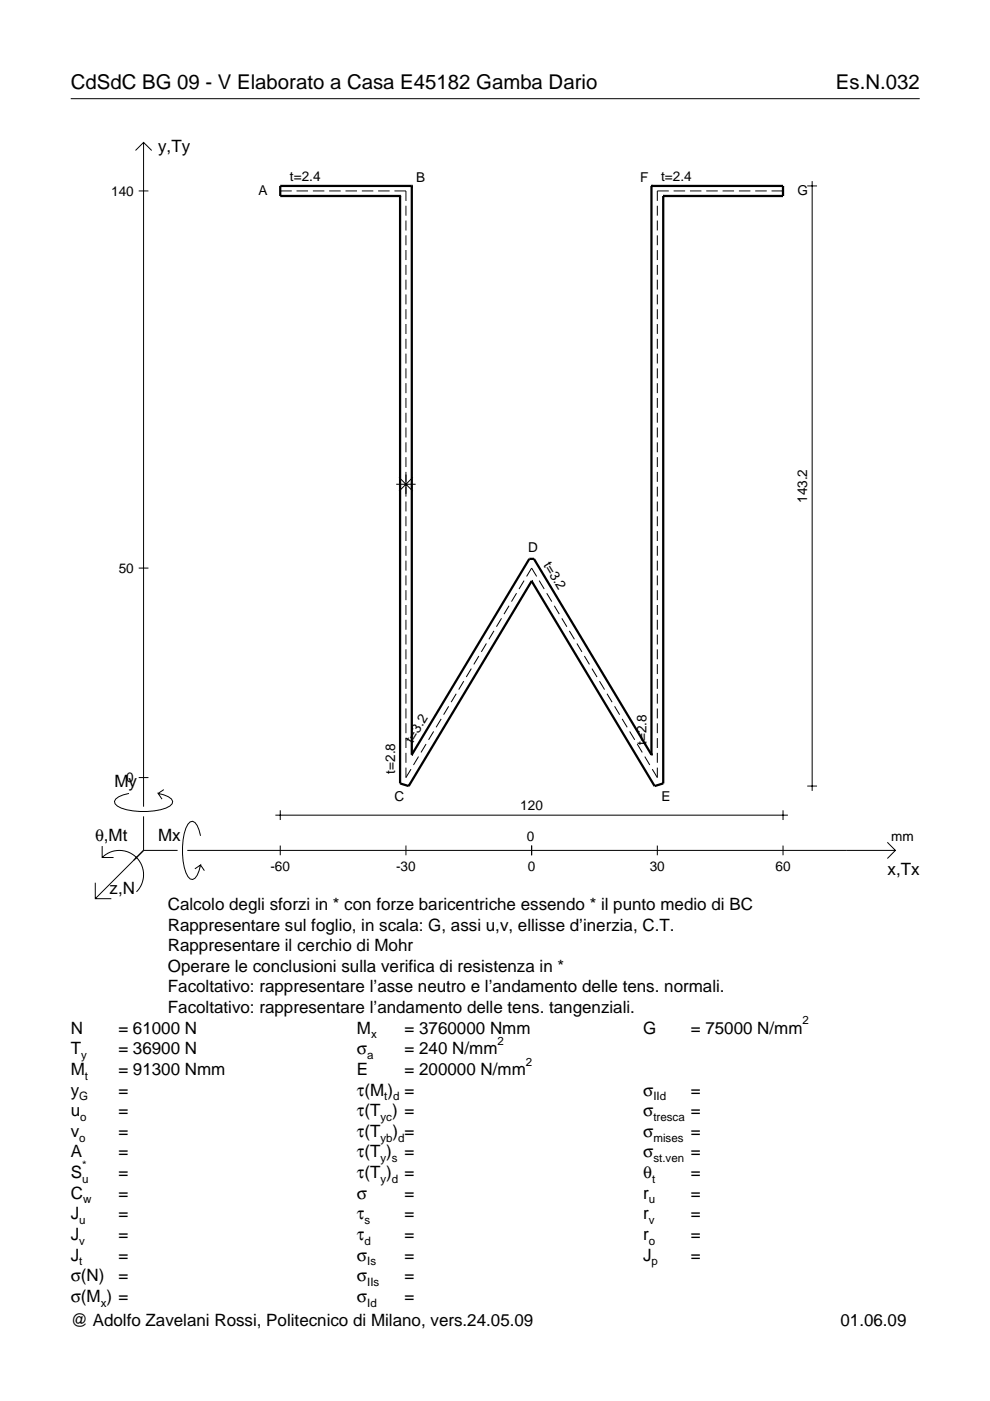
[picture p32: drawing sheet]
<svg xmlns="http://www.w3.org/2000/svg" width="210mm" height="297mm" viewBox="0 0 210 297" stroke-linecap="round" stroke-linejoin="round" font-family="sans-serif">
<defs><g id="words">
<g font-size="4.3">
<text x="15" y="18.9">CdSdC BG 09 - V Elaborato a Casa E45182 Gamba Dario</text>
<text x="177.2" y="18.9">Es.N.032</text>
</g>
<g font-size="3.6">
<text x="33.5" y="32.3">y,Ty</text>
<text x="24.3" y="166.9">My</text>
<text x="20.1" y="178.2">θ,Mt</text>
<text x="33.5" y="178.2">Mx</text>
<text x="188.2" y="185.5">x,Tx</text>
<text x="23.2" y="189.6">z,N</text>
<text x="35.6" y="192.9">Calcolo degli sforzi in * con forze baricentriche essendo * il punto medio di BC</text>
<text x="35.6" y="197.3">Rappresentare sul foglio, in scala: G, assi u,v, ellisse d’inerzia, C.T.</text>
<text x="35.6" y="201.7">Rappresentare il cerchio di Mohr</text>
<text x="35.6" y="206">Operare le conclusioni sulla verifica di resistenza in *</text>
<text x="35.6" y="210.4">Facoltativo: rappresentare l’asse neutro e l’andamento delle tens. normali.</text>
<text x="35.6" y="214.8">Facoltativo: rappresentare l’andamento delle tens. tangenziali.</text>
<text x="15" y="219.2">N</text>
<text x="25.1" y="219.2">= 61000 N</text>
<text x="75.7" y="219.2">M</text>
<text x="85.8" y="219.2">= 3760000 Nmm</text>
<text x="136.4" y="219.2">G</text>
<text x="146.5" y="219.2">= 75000 N/mm</text>
<text x="15" y="227.9">M</text>
<text x="15" y="223.5">T</text>
<text x="25.1" y="223.5">= 36900 N</text>
<text x="25.1" y="227.9">= 91300 Nmm</text>
<text x="75.7" y="223.5">σ</text>
<text x="75.7" y="227.9">E</text>
<text x="85.8" y="223.5">= 240 N/mm</text>
<text x="85.8" y="227.9">= 200000 N/mm</text>
<text x="15" y="232.3">y</text>
<text x="25.1" y="232.3">=</text>
<text x="75.7" y="232.3">τ(M ) =</text>
<text x="136.4" y="232.3">σ</text>
<text x="146.5" y="232.3">=</text>
<text x="15" y="236.7">u</text>
<text x="25.1" y="236.7">=</text>
<text x="75.7" y="236.7">τ(T ) =</text>
<text x="136.4" y="236.7">σ</text>
<text x="146.5" y="236.7">=</text>
<text x="15" y="241">v</text>
<text x="15" y="245.4">A</text>
<text x="25.1" y="241">=</text>
<text x="25.1" y="245.4">=</text>
<text x="75.7" y="245.4">τ(T )</text>
<text x="75.7" y="241">τ(T</text>
<text x="83.3" y="241">) =</text>
<text x="85.8" y="245.4">=</text>
<text x="136.4" y="241">σ</text>
<text x="136.4" y="245.4">σ</text>
<text x="146.5" y="241">=</text>
<text x="146.5" y="245.4">=</text>
<text x="15" y="249.8">S</text>
<text x="25.1" y="249.8">=</text>
<text x="75.7" y="249.8">τ(T )</text>
<text x="85.8" y="249.8">=</text>
<text x="136.4" y="249.8">θ</text>
<text x="146.5" y="249.8">=</text>
<text x="15" y="254.2">C</text>
<text x="25.1" y="254.2">=</text>
<text x="75.7" y="254.2">σ</text>
<text x="85.8" y="254.2">=</text>
<text x="136.4" y="254.2">r</text>
<text x="146.5" y="254.2">=</text>
<text x="15" y="258.5">J</text>
<text x="15" y="262.9">J</text>
<text x="25.1" y="258.5">=</text>
<text x="25.1" y="262.9">=</text>
<text x="75.7" y="258.5">τ</text>
<text x="75.7" y="262.9">τ</text>
<text x="85.8" y="258.5">=</text>
<text x="85.8" y="262.9">=</text>
<text x="136.4" y="258.5">r</text>
<text x="136.4" y="262.9">r</text>
<text x="146.5" y="258.5">=</text>
<text x="146.5" y="262.9">=</text>
<text x="15" y="267.3">J</text>
<text x="25.1" y="267.3">=</text>
<text x="75.7" y="267.3">σ</text>
<text x="85.8" y="267.3">=</text>
<text x="136.4" y="267.3">J</text>
<text x="146.5" y="267.3">=</text>
<text x="15" y="271.7">σ(N)</text>
<text x="25.1" y="271.7">=</text>
<text x="75.7" y="271.7">σ</text>
<text x="85.8" y="271.7">=</text>
<text x="15" y="281.2">@ Adolfo Zavelani Rossi, Politecnico di Milano, vers.24.05.09</text>
<text x="15" y="276">σ(M ) =</text>
<text x="75.7" y="276">σ</text>
<text x="85.8" y="276">=</text>
<text x="178.2" y="281.2">01.06.09</text>
</g>
<g font-size="2.9">
<text x="23.6" y="41.5">140</text>
<text x="54.8" y="41.4">A</text>
<text x="61.5" y="38.4">t=2.4</text>
<text x="88.2" y="38.5">B</text>
<text x="135.7" y="38.5">F</text>
<text x="140.2" y="38.4">t=2.4</text>
<text x="169.1" y="41.4">G</text>
<text x="171.2" y="106.6" transform="rotate(-90 171.2 106.6)">143.2</text>
<text x="112" y="117">D</text>
<text x="115.1" y="119.7" transform="rotate(59 115.1 119.7)">t=3.2</text>
<text x="25.2" y="121.4">50</text>
<text x="87.5" y="157.7" transform="rotate(-59 87.5 157.7)">t=3.2</text>
<text x="137.1" y="158" transform="rotate(-90 137.1 158)">t=2.8</text>
<text x="26.8" y="165.9">0</text>
<text x="83.8" y="164" transform="rotate(-90 83.8 164)">t=2.8</text>
<text x="83.7" y="169.8">C</text>
<text x="110.3" y="171.8">120</text>
<text x="140.3" y="169.8">E</text>
<text x="111.7" y="178.2">0</text>
<text x="189" y="178.2">mm</text>
<text x="57.3" y="184.7">-60</text>
<text x="84" y="184.7">-30</text>
<text x="111.9" y="184.7">0</text>
<text x="137.8" y="184.7">30</text>
<text x="164.4" y="184.7">60</text>
</g>
<g font-size="2.4">
<text x="78.7" y="220.2">x</text>
<text x="105.5" y="221.5">2</text>
<text x="170.2" y="217.2">2</text>
<text x="17.2" y="224.5">y</text>
<text x="77.9" y="224.5">a</text>
<text x="111.5" y="225.9">2</text>
<text x="16.8" y="233.3">G</text>
<text x="18" y="228.9">t</text>
<text x="81.5" y="233.3">t d</text>
<text x="138.5" y="233.3">IId</text>
<text x="17" y="237.7">o</text>
<text x="80.7" y="237.7">yc</text>
<text x="138.5" y="237.7">tresca</text>
<text x="16.8" y="242">o</text>
<text x="80.7" y="242">yb d</text>
<text x="138.5" y="242">mises</text>
<text x="17.4" y="250.8">u</text>
<text x="17.4" y="247.8">*</text>
<text x="80.7" y="246.4">y s</text>
<text x="80.7" y="250.8">y d</text>
<text x="138.2" y="250.8">t</text>
<text x="138.5" y="246.4">st.ven</text>
<text x="17.6" y="255.2">w</text>
<text x="137.6" y="255.2">u</text>
<text x="16.8" y="259.5">u</text>
<text x="16.8" y="263.9">v</text>
<text x="77.3" y="259.5">s</text>
<text x="77.3" y="263.9">d</text>
<text x="137.6" y="259.5">v</text>
<text x="137.6" y="263.9">o</text>
<text x="16.8" y="268.3">t</text>
<text x="77.9" y="268.3">Is</text>
<text x="138.2" y="268.3">p</text>
<text x="77.9" y="272.7">IIs</text>
<text x="21.4" y="277">x</text>
<text x="77.9" y="277">Id</text>
</g>
</g></defs>
<g fill="none" stroke="#000" stroke-width=".21">
<path d="M15 20.9h180M28.7 31.9l1.7-1.7 1.8 1.7M30.4 30.2v140.8M171.2 39.4h2M172.2 38.4v129.3M29.4 40.5h2.1M59.4 40.5h2.4M62.9 40.5h2.4M66.3 40.5h2.5M69.8 40.5h2.4M73.3 40.5h2.4M76.7 40.5h2.4"/>
<path d="M80.2 40.5h2.4M83.6 40.5h2.5v2.1M86.1 43.6v2.1M86.1 46.8v2.1M86.1 49.9v2.1M86.1 53v2.1M86.1 56.2v2.1M86.1 59.3v2.1M139.4 43.6v2.1M139.4 46.8v2.1M139.4 49.9v2.1M139.4 53v2.1"/>
<path d="M139.4 56.2v2.1M139.4 59.3v2.1M141.8 40.5h-2.4v2.1M142.8 40.5h2.5M146.3 40.5h2.4M149.7 40.5h2.5M153.2 40.5h2.4M156.7 40.5h2.4M160.1 40.5h2.5M163.6 40.5h2.4M86.1 62.4v2.1M86.1 65.6v2.1"/>
<path d="M86.1 68.7v2.1M86.1 71.8v2.1M86.1 75v2.1M86.1 78.1v2.1M139.4 62.4v2.1M139.4 65.6v2.1M139.4 68.7v2.1M139.4 71.8v2.1M139.4 75v2.1M139.4 78.1v2.1M86.1 81.2v2.2M86.1 84.4v2.1"/>
<path d="M86.1 87.5v2.1M86.1 90.6v2.2M86.1 93.8v2.1M86.1 96.9v2.1M139.4 81.2v2.2M139.4 84.4v2.1M139.4 87.5v2.1M139.4 90.6v2.2M139.4 93.8v2.1M139.4 96.9v2.1M84 102.7h4.1M84.6 101.2l2.9 2.9"/>
<path d="M86.1 100.1v5.2M86.1 106.3v2.1M86.1 109.5v2.1M86.1 112.6v2.1M86.1 115.7v2.1M86.1 118.9v2.1M87.5 101.2l-2.9 2.9M139.4 100.1v2.1M139.4 103.2v2.1M139.4 106.3v2.1M139.4 109.5v2.1M139.4 112.6v2.1"/>
<path d="M139.4 115.7v2.1M139.4 118.9v2.1M29.4 120.4h2.1M86.1 122v2.1M86.1 125.1v2.1M86.1 128.3v2.1M86.1 131.4v2.1M86.1 134.5v2.1M86.1 137.7v2.1M101.5 139.1l-1 1.8M103.1 136.4l-1 1.8M104.7 133.8l-1 1.7"/>
<path d="M106.3 131.1l-1 1.8M107.9 128.4l-1 1.8M109.5 125.8l-1.1 1.8M111.1 123.1l-1.1 1.8M111.6 122.2l1.1-1.8 1.1 1.8M114.3 123.1l1.1 1.8M115.9 125.8l1.1 1.8M117.5 128.4l1.1 1.8M119.1 131.1l1.1 1.8M120.7 133.8l1.1 1.7M122.3 136.4l1.1 1.8M123.9 139.1l1.1 1.8"/>
<path d="M139.4 122v2.1M139.4 125.1v2.1M139.4 128.3v2.1M139.4 131.4v2.1M139.4 134.5v2.1M139.4 137.7v2.1M86.1 140.8v2.1M86.1 143.9v2.2M86.1 147.1v2.1M86.1 150.2v2.1M86.1 153.4v2.1M86.1 156.5v2.1"/>
<path d="M86.1 159.6v2.1M90.3 157.8l-1 1.7M91.9 155.1l-1 1.8M93.5 152.4l-1 1.8M95.1 149.8l-1 1.7M96.7 147.1l-1 1.8M98.3 144.4l-1 1.8M99.9 141.8l-1 1.7M125.5 141.8l1.1 1.7M127.1 144.4l1.1 1.8M128.7 147.1l1.1 1.8M130.3 149.8l1.1 1.7"/>
<path d="M131.9 152.4l1.1 1.8M133.5 155.1l1.1 1.8M135.1 157.8l1.1 1.7M139.4 140.8v2.1M139.4 143.9v2.2M139.4 147.1v2.1M139.4 150.2v2.1M139.4 153.4v2.1M139.4 156.5v2.1M139.4 159.6v2.1M21.7 179.4v2.4h2.4M27.3 168.2a3.6 3.6 0 0 0-3 1.7l.1 .5a5.6 5.6 0 0 0 3.8 1.5 13.4 13.4 0 0 0 7.8-1l.5-.5 .1-.5a3.6 3.6 0 0 0-3.1-1.7l.8 1.2"/>
<path d="M29.4 164.9h2.1M30.4 173.1v7.2M34.7 167.4l-1.2 .8M42.5 177.2a3.6 3.6 0 0 0-1.7-3.1l-.5 .2a5.7 5.7 0 0 0-1.5 3.7 13.3 13.3 0 0 0 1 7.9l.5 .5 .5 .1a3.6 3.6 0 0 0 1.7-3.1l-1.2 .8M58.4 172.8h108.6M59.4 171.8v2.1M59.4 179.3v2M86.1 162.8v2.1l1-1.8M86.1 179.3v2M88.7 160.4l-1 1.8M112.7 179.3v2M136.7 160.4l1.1 1.8"/>
<path d="M139.4 162.8v2.1l-1.1-1.8M139.4 179.3v2M166 171.8v2.1M166 179.3v2M171.2 166.7h2M188.1 178.6l1.7 1.7-1.7 1.7M20.2 187.2v3.3h3.4M21.7 181.8a5.1 5.1 0 0 1 7.2 0 5.1 5.1 0 0 1 0 7.3M30.4 180.3l-10.2 10.2M30.4 180.3h7.2M39.7 180.3h150.1M42.5 183.4l.8 1.2"/>
</g>
<g fill="none" stroke="#000" stroke-width=".48">
<path d="M87.3 39.4h.1M87.3 39.4h-27.9v2.2h25.4M87.3 39.4v120.6M138.1 39.4h.1M138.1 39.4h27.9v2.2h-25.4M138.1 39.4v120.6M84.8 41.6h.1M84.8 41.6v124.5l1.8 .6 26.1-43.5M140.6 41.6h.1M140.6 41.6v124.5l-1.8 .6-26.1-43.5M112.7 123.2h.1M87.3 160h.1"/>
<path d="M87.3 160l24.9-41.5h1l24.9 41.5M138.1 160h.1"/>
</g>
<use href="#words"/>
</svg>
